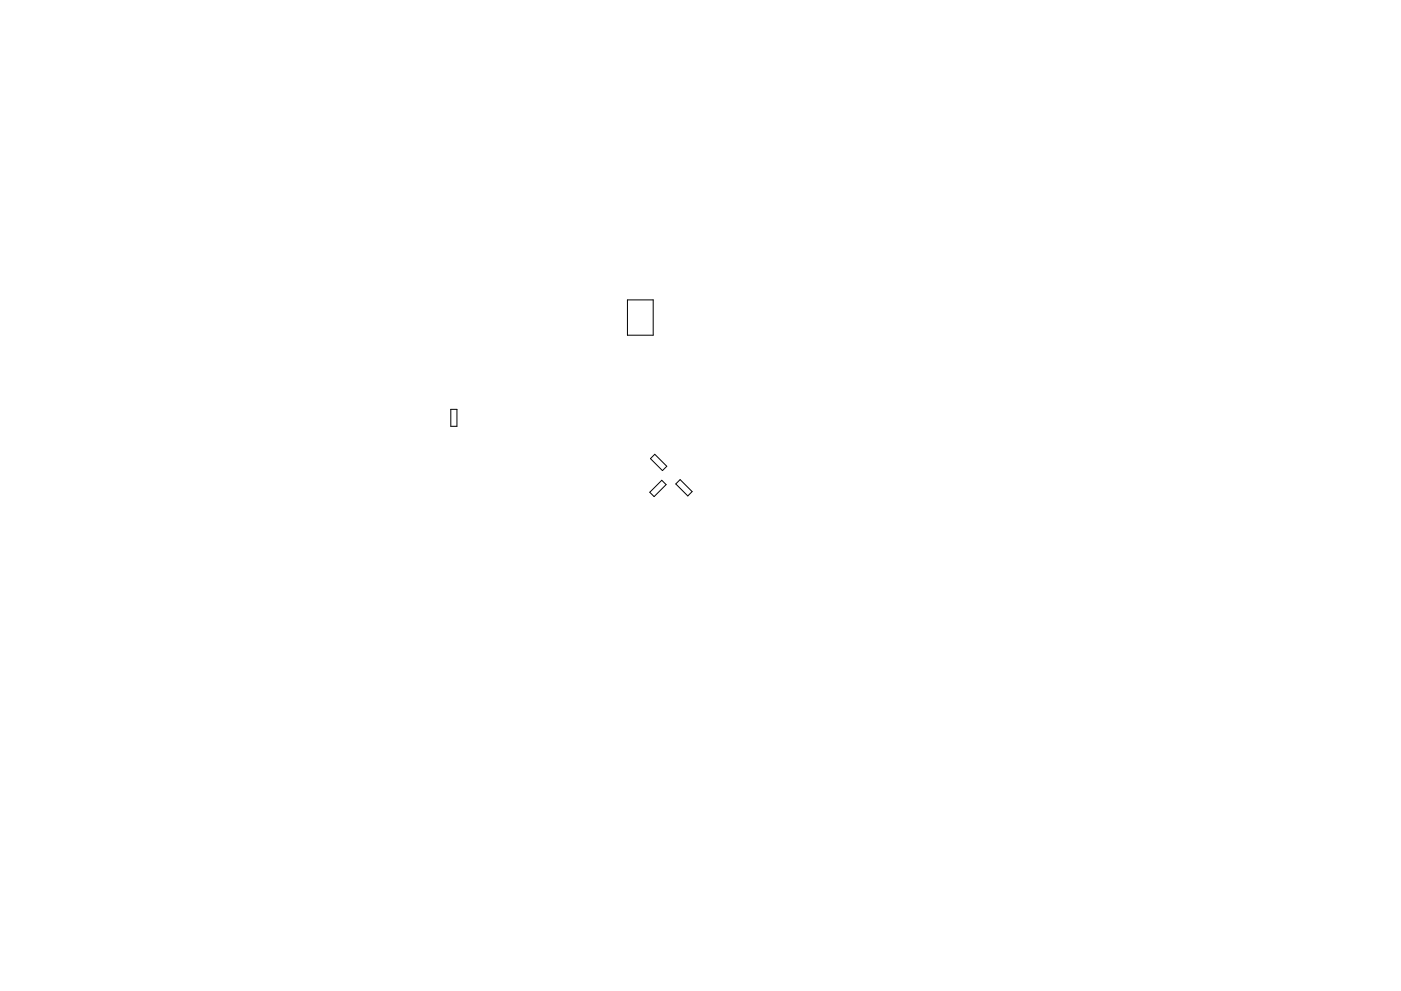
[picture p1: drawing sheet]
<svg xmlns="http://www.w3.org/2000/svg" width="297mm" height="210mm" viewBox="0 0 297 210" stroke-linecap="round" stroke-linejoin="round" font-family="sans-serif">
<path d="M133 63.6h5.5v7.5h-5.5zM95.6 86.8h1.3v3.6h-1.3zM138.8 96.4l2.6 2.5-.9 .9-2.6-2.5zM137.8 104.4l2.5-2.5 .9 .9-2.5 2.6zM144.2 101.8l2.5 2.5-.9 .9-2.5-2.5z" fill="none" stroke="#000" stroke-width=".21"/>
</svg>
